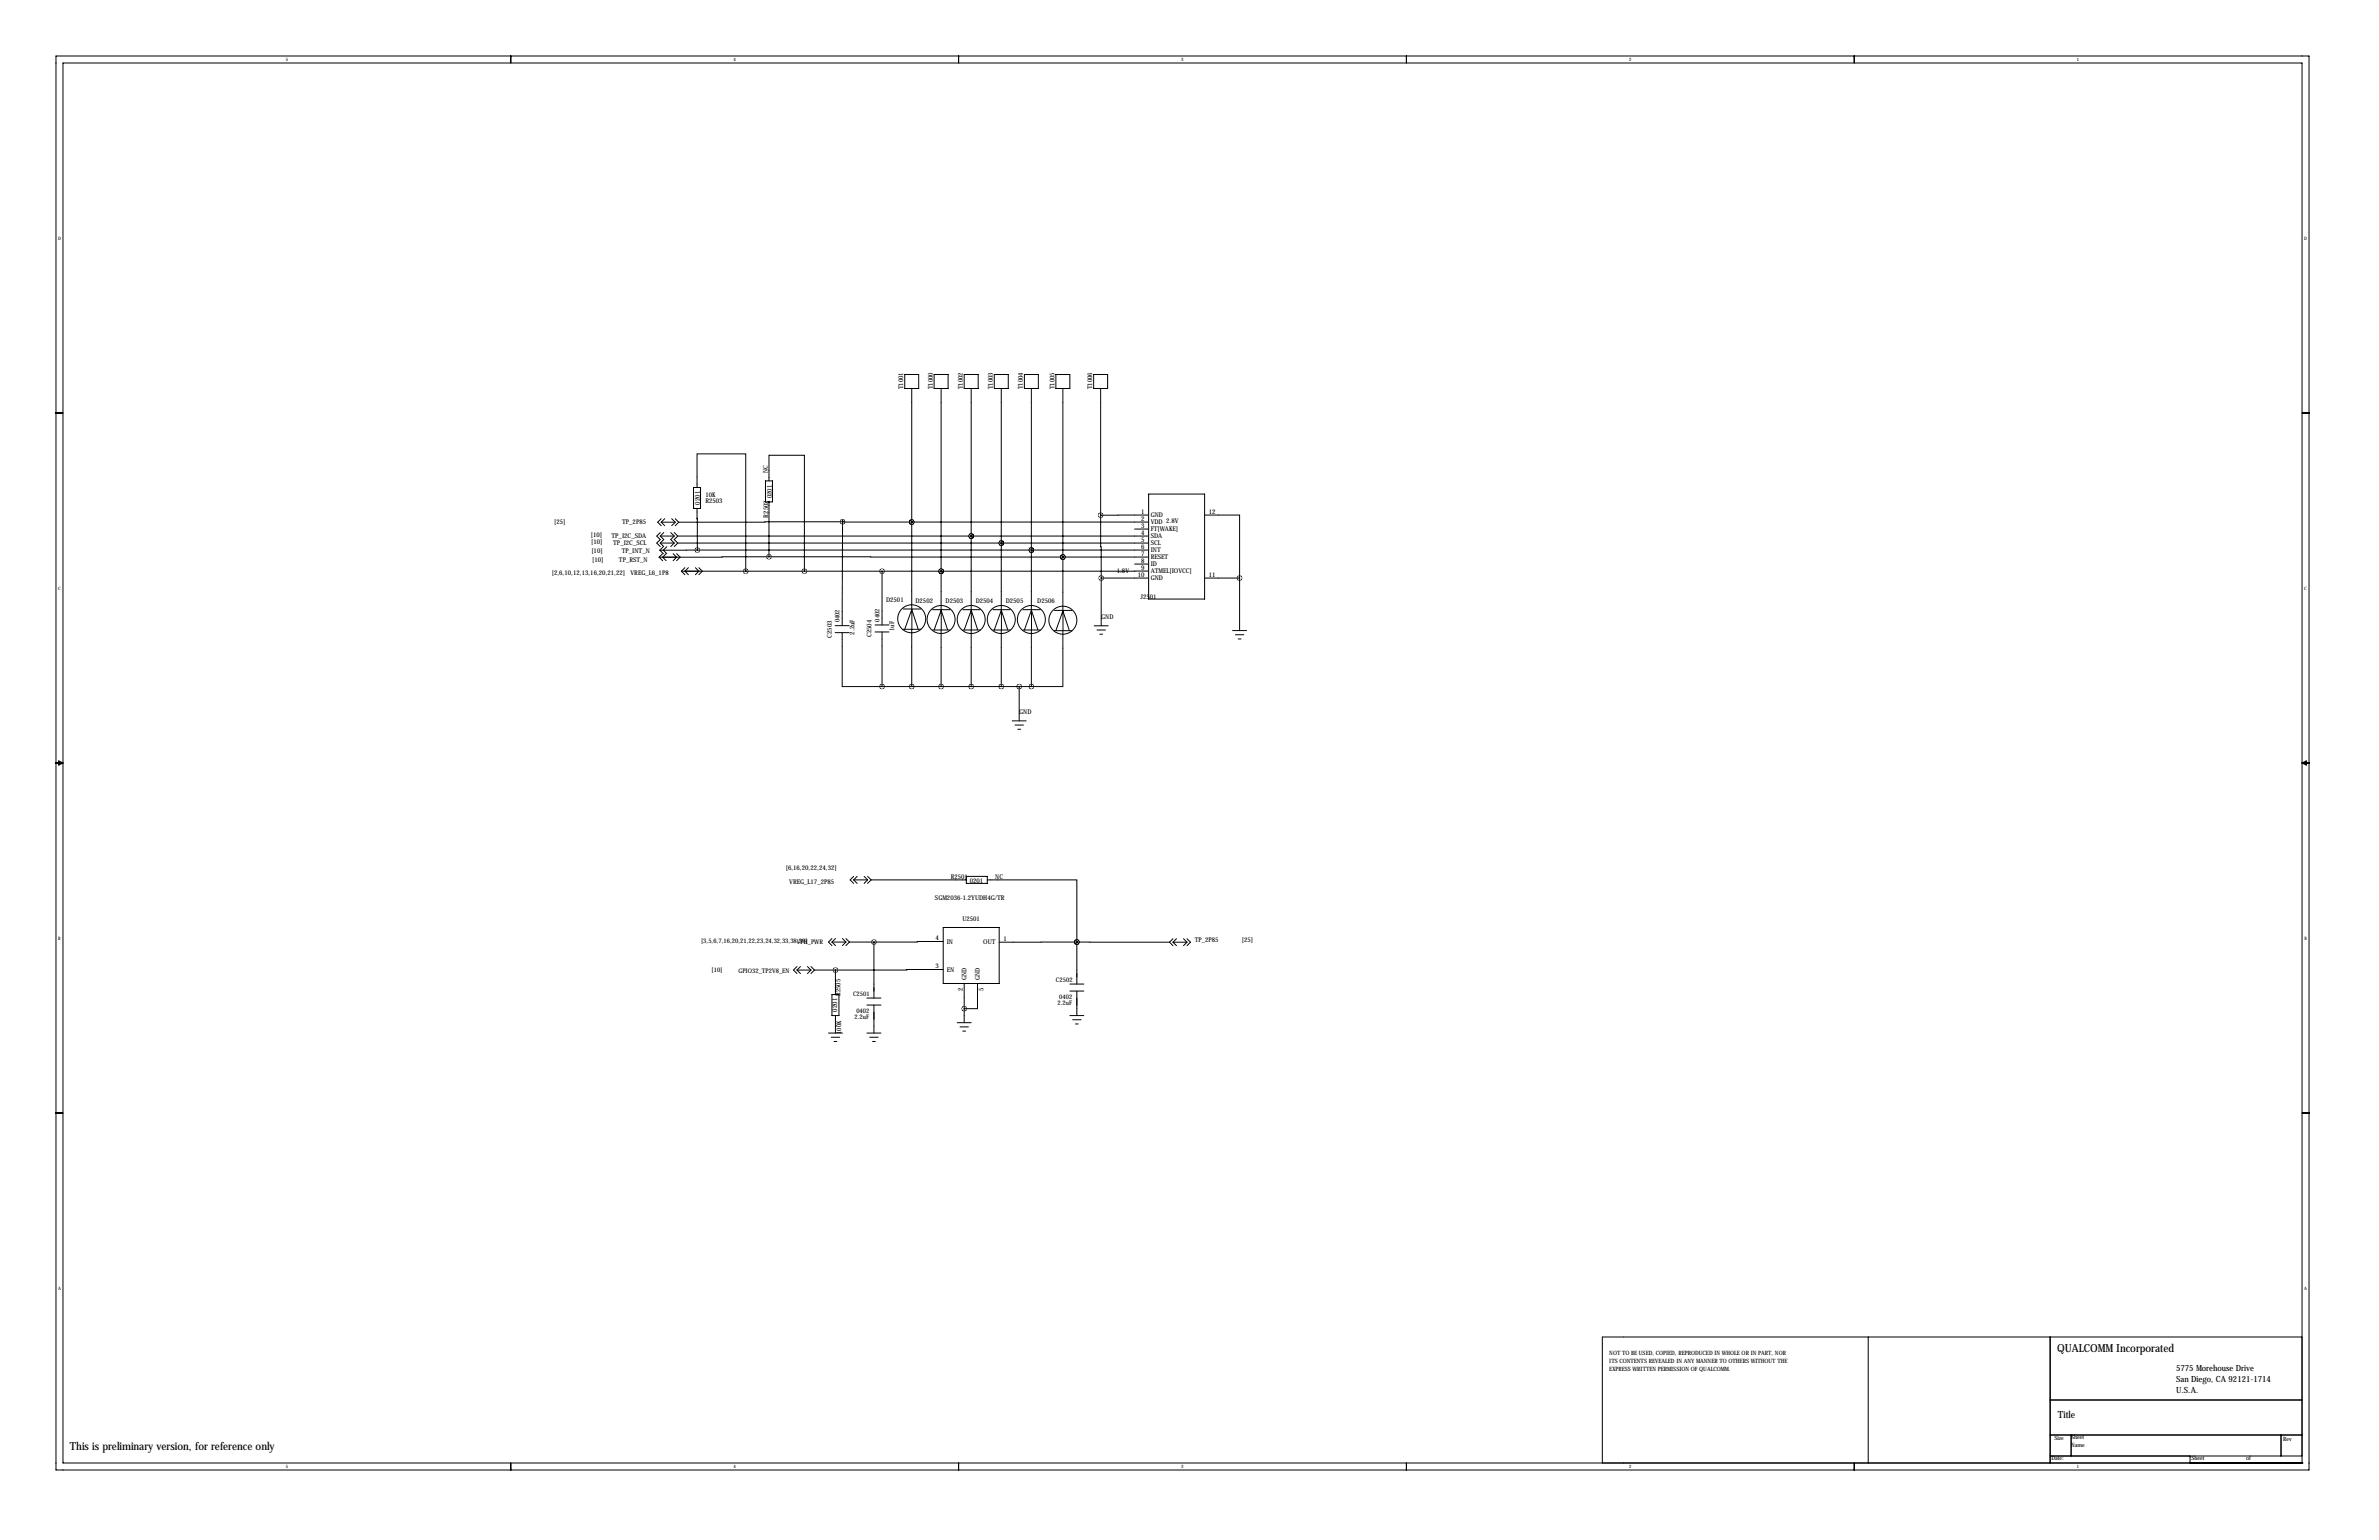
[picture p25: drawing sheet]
<svg xmlns="http://www.w3.org/2000/svg" width="864mm" height="559mm" viewBox="0 0 864 559" stroke-linecap="round" stroke-linejoin="round" font-family="sans-serif">
<defs><g id="words">
<g font-size="4">
<text x="746.8" y="490.5">QUALCOMM Incorporated</text>
<text x="25.4" y="526.1">This is preliminary version, for reference only</text>
</g>
<text font-size="3.6" x="747" y="514.6">Title</text>
<g font-size="3.1">
<text x="789.9" y="497.5">5775 Morehouse Drive</text>
<text x="789.9" y="501.5">San Diego, CA 92121-1714</text>
<text x="789.9" y="505.6">U.S.A.</text>
</g>
<g font-size="2.4">
<text x="327.9" y="141.3" transform="rotate(-90 327.9 141.3)">T1001</text>
<text x="338.6" y="141.3" transform="rotate(-90 338.6 141.3)">T1000</text>
<text x="349.5" y="141.3" transform="rotate(-90 349.5 141.3)">T1002</text>
<text x="360.4" y="141.3" transform="rotate(-90 360.4 141.3)">T1003</text>
<text x="371.3" y="141.3" transform="rotate(-90 371.3 141.3)">T1004</text>
<text x="382.8" y="141.3" transform="rotate(-90 382.8 141.3)">T1005</text>
<text x="396.5" y="141.3" transform="rotate(-90 396.5 141.3)">T1006</text>
<text x="278.7" y="171.6" transform="rotate(-90 278.7 171.6)">NC</text>
<text x="254" y="183.1" transform="rotate(-90 254 183.1)">0201</text>
<text x="256.1" y="182.6">R2503</text>
<text x="256.1" y="180.2">10K</text>
<text x="280.2" y="180.8" transform="rotate(-90 280.2 180.8)">0201</text>
<text x="201.2" y="190.1">[25]</text>
<text x="225.9" y="190.3">TP_2P85</text>
<text x="278.9" y="187.8" transform="rotate(-90 278.9 187.8)">R2502</text>
<text x="414.2" y="186.4">1</text>
<text x="414.2" y="188.9">2</text>
<text x="414.2" y="191.5">3</text>
<text x="417.7" y="187.7">GND</text>
<text x="417.7" y="190.3">VDD 2.8V</text>
<text x="438.8" y="186.4">12</text>
<text x="214.5" y="195">[10]</text>
<text x="214.6" y="197.4">[10]</text>
<text x="222" y="195.1">TP_I2C_SDA</text>
<text x="222.6" y="197.8">TP_I2C_SCL</text>
<text x="414.2" y="194">4</text>
<text x="414.2" y="196.5">5</text>
<text x="417.7" y="192.8">FT[WAKE]</text>
<text x="417.7" y="195.3">SDA</text>
<text x="417.7" y="197.9">SCL</text>
<text x="214.7" y="200.6">[10]</text>
<text x="215" y="203.8">[10]</text>
<text x="224.7" y="203.8">TP_RST_N</text>
<text x="225.7" y="200.8">TP_INT_N</text>
<text x="414.2" y="199.1">6</text>
<text x="414.2" y="201.6">7</text>
<text x="417.7" y="200.4">INT</text>
<text x="417.7" y="203">RESET</text>
<text x="200.3" y="208.6">[2,6,10,12,13,16,20,21,22]</text>
<text x="228.9" y="208.7">VREG_L6_1P8</text>
<text x="405.4" y="207.9">1.8V</text>
<text x="413" y="209.2">10</text>
<text x="414.2" y="204.2">8</text>
<text x="414.2" y="206.7">9</text>
<text x="417.7" y="205.5">ID</text>
<text x="417.7" y="208">ATMEL[IOVCC]</text>
<text x="438.8" y="209.2">11</text>
<text x="417.7" y="210.6">GND</text>
<text x="321.7" y="218.4">D2501</text>
<text x="332.3" y="218.7">D2502</text>
<text x="343.3" y="218.7">D2503</text>
<text x="354.2" y="218.7">D2504</text>
<text x="365.1" y="218.7">D2505</text>
<text x="376.5" y="218.9">D2506</text>
<text x="414" y="217.4">J2501</text>
<text x="399.7" y="224.5">GND</text>
<text x="301.9" y="231.4" transform="rotate(-90 301.9 231.4)">C2503</text>
<text x="310.2" y="230.2" transform="rotate(-90 310.2 230.2)">2.2uF</text>
<text x="316.4" y="231.2" transform="rotate(-90 316.4 231.2)">C2504</text>
<text x="324.6" y="229" transform="rotate(-90 324.6 229)">1uF</text>
<text x="370" y="259">GND</text>
<text x="285.2" y="315.7">[6,16,20,22,24,32]</text>
<text x="286.5" y="320.8">VREG_L17_2P85</text>
<text x="345.1" y="319">R2501</text>
<text x="352" y="320.3">0201</text>
<text x="361.3" y="318.8">NC</text>
<text x="339.4" y="326.5">SGM2036-1.2YUDH4G/TR</text>
<text x="349.4" y="334">U2501</text>
<text x="339.6" y="341.1">4</text>
<text x="364.2" y="341.4">1</text>
<text x="433.7" y="341.9">TP_2P85</text>
<text x="450.8" y="341.6">[25]</text>
<text x="343.7" y="342.5">IN</text>
<text x="357" y="342.7">OUT</text>
<text x="339.6" y="351.3">3</text>
<text x="343.7" y="352.6">EN</text>
<text x="349.5" y="359.6" transform="rotate(-90 349.5 359.6)">2</text>
<text x="350.8" y="355.6" transform="rotate(-90 350.8 355.6)">GND</text>
<text x="355.7" y="355.6" transform="rotate(-90 355.7 355.6)">GND</text>
<text x="357" y="359.6" transform="rotate(-90 357 359.6)">5</text>
<text x="303.9" y="367" transform="rotate(-90 303.9 367)">0201</text>
</g>
<g font-size="2.3">
<text x="304.8" y="225.9" transform="rotate(-90 304.8 225.9)">0402</text>
<text x="319.3" y="225.6" transform="rotate(-90 319.3 225.6)">0402</text>
<text x="254.5" y="342.1">[3,5,6,7,16,20,21,22,23,24,32,33,38,39]</text>
<text x="289.3" y="342.7">VPH_PWR</text>
<text x="258.3" y="352.8">[10]</text>
<text x="268" y="353">GPIO32_TP2V8_EN</text>
<text x="383.3" y="356.3">C2502</text>
<text x="305.1" y="361.4" transform="rotate(-90 305.1 361.4)">R2505</text>
<text x="309.7" y="361.4">C2501</text>
<text x="383.9" y="364.5">2.2uF</text>
<text x="384.5" y="362.5">0402</text>
<text x="310.2" y="369.6">2.2uF</text>
<text x="310.9" y="367.5">0402</text>
<text x="305.4" y="375.2" transform="rotate(-90 305.4 375.2)">100K</text>
</g>
<g font-size="2.1">
<text x="584.2" y="491.7">NOT TO BE USED, COPIED, REPRODUCED IN WHOLE OR IN PART, NOR</text>
<text x="584.2" y="497.3">EXPRESS WRITTEN PERMISSION OF QUALCOMM.</text>
<text x="584.2" y="494.5">ITS CONTENTS REVEALED IN ANY MANNER TO OTHERS WITHOUT THE</text>
<text x="745.7" y="522.4">Size</text>
<text x="751.8" y="525">Name</text>
<text x="751.8" y="522.2">Sheet</text>
<text x="828.8" y="522.7">Rev</text>
<text x="744.7" y="529.8">Date:</text>
<text x="795.5" y="529.8">Sheet</text>
<text x="815.3" y="529.8">of</text>
</g>
<g font-size="1.7">
<text x="103.7" y="22.2">5</text>
<text x="266.3" y="22.2">4</text>
<text x="428.8" y="22.2">3</text>
<text x="591.4" y="22.2">2</text>
<text x="754" y="22.2">1</text>
<text x="21.1" y="86.9">D</text>
<text x="836.4" y="86.9">D</text>
<text x="21.1" y="213.9">C</text>
<text x="836.5" y="213.9">C</text>
<text x="21.2" y="340.9">B</text>
<text x="836.5" y="340.9">B</text>
<text x="21.1" y="467.9">A</text>
<text x="836.4" y="467.9">A</text>
<text x="103.7" y="532.7">5</text>
<text x="266.3" y="532.7">4</text>
<text x="428.8" y="532.7">3</text>
<text x="591.4" y="532.7">2</text>
<text x="754" y="532.7">1</text>
</g>
</g></defs>
<g fill="none" stroke="#000" stroke-width=".36">
<path d="M20.3 20.3h817.9v513.1h-817.9zM22.9 22.9h812.8v508h-812.8zM185.4 20.3v2.6M348 20.3v2.6M510.5 20.3v2.6M673.1 20.3v2.6M328.4 135.9h5.1v5.1h-5.1zM339.1 135.9h5.1v5.1h-5.1zM350 135.9h5.1v5.1h-5.1zM360.9 135.9h5.1v5.1h-5.1zM371.9 135.9h5v5.1h-5zM383.3 135.9h5.1v5.1h-5.1z"/>
<path d="M397 135.9h5.1v5.1h-5.1zM20.3 149.9h2.6M331 141v80M341.6 141v80.2l2.4 7.3M352.6 141v80.2M363.5 141v80.2l2.3 7.3M374.4 141v80.2l2.3 7.3M385.8 141v80.5l2.4 7.3M399.5 141v45.9M835.7 149.9h2.5M251.8 176.9h2.5v7.6h-2.5zM253 176.9v-12.2h17.7v42.6"/>
<path d="M277.9 174.5h2.5v7.6h-2.5zM279.1 174.5v-9.3h12.9v42.1M417 179.3h20.3v38.1h-20.3zM239.5 199.6l1.3 1.3M239.7 193.2l-1.3 1.3 1.3 1.3-1.3 1.3 1.3 1.2M239.7 194.5h5.1M239.7 197.1h5.1M239.7 194.5l1.2 1.3-1.2 1.3M239.7 197.1l1.2 1.2M240 188.2l-1.2 1.3 1.2 1.3M240 189.5l1.3 1.3M240 189.5h5.1"/>
<path d="M240.8 198.4l-1.3 1.2M240.9 193.2l-1.2 1.3M241.3 188.2l-1.3 1.3M242.1 198.4l-1.3 1.2 1.3 1.3M243.5 193.2l1.3 1.3M243.8 188.2l1.3 1.3M244.8 194.5l-1.3 1.3 1.3 1.3M244.8 197.1l-1.3 1.2M244.8 193.2l1.2 1.3M245.1 189.5l-1.3 1.3M245.1 188.2l1.3 1.3M246 194.5h171"/>
<path d="M246 197.1h171M246 197.1l-1.2 1.2M246 194.5l-1.2 1.3 1.2 1.3M246.4 189.5l-1.3 1.3M253 184.5l.1 15.1M253.1 199.6h-13.6M253.1 199.6h163.9M279.1 182.1v19.9M305.9 189.3l-59.5 .2M305.9 189.3v-.7l-.2 38.4M305.9 189.3l25.1 .1M331 189.4h.1"/>
<path d="M331 189.4h86M352.6 194.5h.1M363.5 197.1h.1M374.4 199.6h.1M399.5 186.9l.2 22.9M411.9 192h5.1M417 186.9h-17.5M437.3 186.9h12.7v22.9M239.3 202.2l1.2 1.3M240.5 200.9l-1.2 1.3M240.5 202.2h5.1M240.5 202.2l1.3 1.3"/>
<path d="M241.8 200.9l-1.3 1.3M244.3 200.9l1.3 1.3M245.6 202.2l-1.3 1.3M245.6 200.9l1.3 1.3-1.3 1.3M247.3 207.3l1.3 1.2M247.3 207.3h94.3M248.6 206l-1.3 1.3M249.9 206l-1.3 1.3 1.3 1.2M252.4 206l1.3 1.3-1.3 1.2M253.7 206l1.3 1.3-1.3 1.2M279.1 202l-39.8 .2M279.1 202l106.7 .1"/>
<path d="M320.2 207.3v19.5M341.6 207.3h.1M385.8 202.1h.1M385.8 202.1h31.2M399.7 209.8v17.3M411.9 204.7h5.1M417 207.2l-75.4 .1M417 209.8h-17.3M437.3 209.8h12.7M450 209.8v19M303.2 229.6h5.1M303.2 227h5.1"/>
<path d="M305.7 229.6v19.5h14.5M317.7 229.3h5M317.7 226.8h5M320.2 229.3v19.8M327.9 221h6.4M327.9 228.3h6.4M328.4 228.3l2.6-7.2v28M330.9 221l2.4 7.2M338.6 221.2h6.3M338.6 228.6h6.3M339.1 228.6l2.6-7.3v7.3M341.6 228.6v20.5"/>
<path d="M349.5 221.2h6.4M349.5 228.6h6.4M350 228.6l2.6-7.3v27.8M352.5 221.2l2.4 7.3M360.4 221.2h6.4M360.4 228.6h6.4M360.9 228.6l2.6-7.3v7.3M363.5 228.6v20.5M371.3 221.2h6.4M371.3 228.6h6.4M371.9 228.6l2.5-7.3v7.3M374.4 228.6v20.5"/>
<path d="M382.8 221.5h6.3M382.8 228.9h6.3M383.3 228.9l2.6-7.3v7.3M385.8 228.9v20.2h-11.4M397.2 227.1h5.1M398.2 228.6h3.1M399.2 230.1h1.1M447.4 228.8h5.1M448.5 230.3h3M449.5 231.9h1M320.2 249.1h54.2M370 249.1v12.5"/>
<path d="M20.3 276.9h2.6M21.3 276.1l1.6 .8-1.6 .7zM367.4 261.6h5.1M368.5 263.1h3M369.5 264.6h1M835.7 276.9h2.5M835.7 276.9l1.5-.8v1.5zM309.9 318l-1.3 1.3 1.3 1.2M309.9 319.3h5.1M309.9 319.3l1.3 1.2M311.2 318l-1.3 1.3M313.7 318l1.3 1.3"/>
<path d="M315 319.3l-1.3 1.2M315 318l1.2 1.3M316.2 319.3l-1.2 1.2M350.8 319.3h-34.6M350.8 318h7.6v2.5h-7.6zM358.4 319.3h32.5v22.5M342.4 336.5h20.3v20.4h-20.3zM289.3 350.7l-1.3 1.3 1.3 1.3M289.3 352l1.3 1.3M289.3 352h5.1M290.6 350.7l-1.3 1.3M293.1 350.7l1.3 1.3"/>
<path d="M294.4 352l-1.3 1.3M294.4 350.7l1.3 1.3M295.7 352l-1.3 1.3M295.7 352h7.6M302 340.6l-1.3 1.2 1.3 1.3M302 341.8h5.1M302 341.8l1.3 1.3M303.3 340.6l-1.3 1.2M303.3 352v8.9M305.8 340.6l1.3 1.2M307.1 341.8l-1.3 1.3M307.1 340.6l1.3 1.2"/>
<path d="M308.4 341.8h8.8M308.4 341.8l-1.3 1.3M317.2 341.8v20.4M342.4 351.8l-39.1 .2M342.4 341.6l-25.2 .2M350 356.9v14.2M354.8 356.9v9.1h-4.8M388.4 357.1h5M388.4 359.6h5M390.9 359.6v8.9M390.9 341.8l33.6 .1M390.9 341.8h.1"/>
<path d="M390.9 341.8l-28.2 .1M390.9 341.8v15.3M424.5 341.9l1.3 1.3M425.8 341.9l1.3 1.3M425.8 340.6l-1.3 1.3M425.8 341.9h5.1M427.1 340.6l-1.3 1.3M429.6 340.6l1.3 1.3M430.9 340.6l1.3 1.3-1.3 1.3M430.9 341.9l-1.3 1.3M300.7 374.9h5.1M301.8 376.4h3"/>
<path d="M302 360.9h2.5v7.6h-2.5zM302.8 377.9h1M303.3 368.5v6.4M303.3 372.3h.1M314.7 362.2h5.1M314.7 364.7h5.1M314.7 374.9h5.1M315.7 376.4h3.1M316.7 377.9h1.1M317.2 364.7v10.2M347.5 371.1h5.1M348.5 372.6h3"/>
<path d="M349.5 374.1h1M388.4 368.5h5M389.4 370h3M390.4 371.6h1M20.3 403.9h2.6M835.7 403.9h2.5M678.2 485.1v45.8M744.2 485.1v45.8M835.7 485.1h-254v45.8M744.2 508h91.5M185.4 530.9v2.5M348 530.9v2.5"/>
<path d="M510.5 530.9v2.5M673.1 530.9v2.5M744.2 520.7h91.5M744.2 528.3h91.5M751.8 520.7v7.6M795 530.9h.1M795 528.3v2.6M828 520.7v7.6M835.7 530.9h.1"/>
<circle cx="331" cy="224.5" r="5.1"/>
<circle cx="341.6" cy="224.8" r="5.1"/>
<circle cx="352.6" cy="224.8" r="5.1"/>
<circle cx="363.5" cy="224.8" r="5.1"/>
<circle cx="374.4" cy="224.8" r="5.1"/>
<circle cx="385.8" cy="225" r="5.1"/>
</g>
<path d="M303.2 352a.06 .06 0 0 0 .1 0 .06 .06 0 0 0-.1 0zM317.2 341.8a.06 .06 0 0 0 .1 0 .06 .06 0 0 0-.1 0zM390.8 341.8a.1 .1 0 0 0 .2 0 .1 .1 0 0 0-.2 0zM390.8 341.8a.1 .1 0 0 0 .2 0 .1 .1 0 0 0-.2 0zM253.1 199.6a.06 .06 0 0 0 .1 0 .06 .06 0 0 0-.1 0zM449.9 209.8a.1 .1 0 0 0 .2 0 .1 .1 0 0 0-.2 0zM369.9 249.1a.06 .06 0 0 0 .1 0 .06 .06 0 0 0-.1 0zM399.5 186.9a.06 .06 0 0 0 .1 0 .06 .06 0 0 0-.1 0zM270.6 207.3a.1 .1 0 0 0 .2 0 .1 .1 0 0 0-.2 0zM320.1 249.1a.1 .1 0 0 0 .2 0 .1 .1 0 0 0-.2 0zM305.8 189.3a.06 .06 0 0 0 .1 0 .06 .06 0 0 0-.1 0zM320.1 207.3a.1 .1 0 0 0 .2 0 .1 .1 0 0 0-.2 0zM399.7 209.8a.06 .06 0 0 0 .1 0 .06 .06 0 0 0-.1 0zM291.9 207.3a.1 .1 0 0 0 .2 0 .1 .1 0 0 0-.2 0zM279.1 202a.06 .06 0 0 0 .1 0 .06 .06 0 0 0-.1 0zM330.9 249.1a.06 .06 0 0 0 .1 0 .06 .06 0 0 0-.1 0zM341.6 249.1a.06 .06 0 0 0 .1 0 .06 .06 0 0 0-.1 0zM341.6 207.3a.06 .06 0 0 0 .1 0 .06 .06 0 0 0-.1 0zM341.6 207.3a.06 .06 0 0 0 .1 0 .06 .06 0 0 0-.1 0zM352.5 249.1a.06 .06 0 0 0 .1 0 .06 .06 0 0 0-.1 0zM352.5 194.5a.06 .06 0 0 0 .1 0 .06 .06 0 0 0-.1 0zM352.5 194.5a.06 .06 0 0 0 .1 0 .06 .06 0 0 0-.1 0zM363.4 249.1a.06 .06 0 0 0 .1 0 .06 .06 0 0 0-.1 0zM363.4 197.1a.06 .06 0 0 0 .1 0 .06 .06 0 0 0-.1 0zM363.4 197.1a.06 .06 0 0 0 .1 0 .06 .06 0 0 0-.1 0zM374.3 249.1a.1 .1 0 0 0 .2 0 .1 .1 0 0 0-.2 0zM374.3 199.6a.1 .1 0 0 0 .2 0 .1 .1 0 0 0-.2 0zM374.3 199.6a.1 .1 0 0 0 .2 0 .1 .1 0 0 0-.2 0zM330.9 189.4a.06 .06 0 0 0 .1 0 .06 .06 0 0 0-.1 0zM330.9 189.4a.06 .06 0 0 0 .1 0 .06 .06 0 0 0-.1 0zM385.8 202.1a.06 .06 0 0 0 .1 0 .06 .06 0 0 0-.1 0zM385.8 202.1a.06 .06 0 0 0 .1 0 .06 .06 0 0 0-.1 0zM349.9 366a.1 .1 0 0 0 .2 0 .1 .1 0 0 0-.2 0z" fill="#000" stroke="#000" stroke-width="1.8"/>
<use href="#words"/>
</svg>
